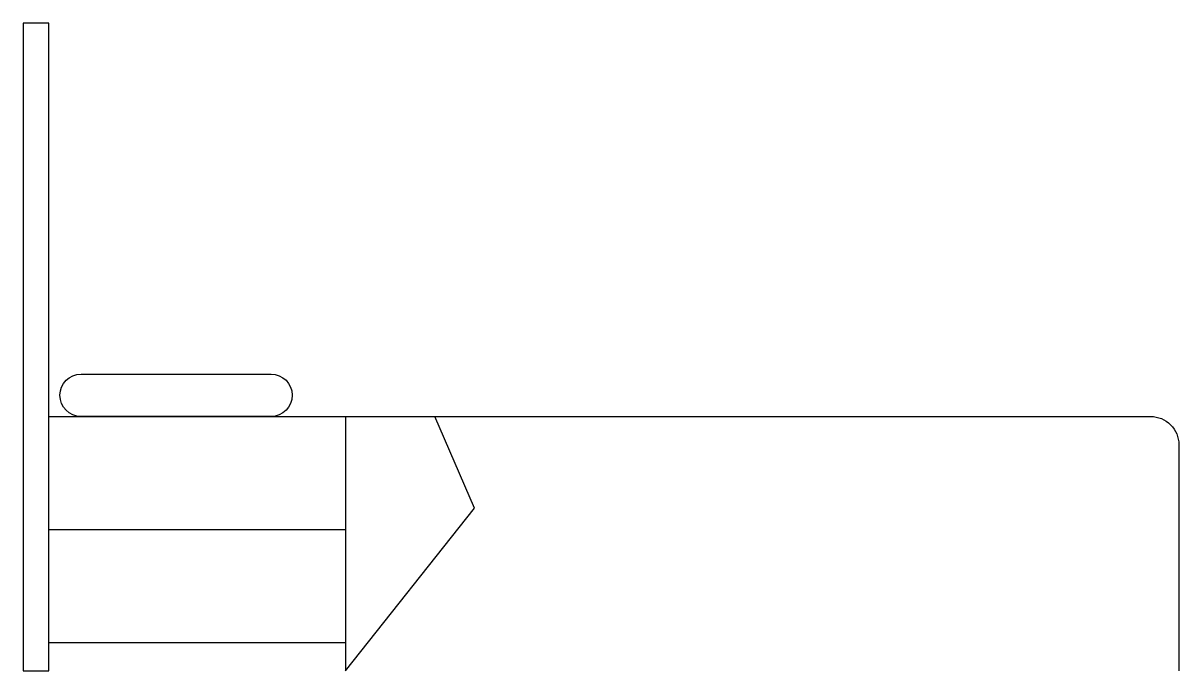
# Model space of a CAD drawing. Extents: x 103.71 to 105.75, y 35.22 to 36.37.
import ezdxf

# ---------------------------------------------------------------- set-up
doc = ezdxf.new("R2010")
doc.units = 0
doc.header["$MEASUREMENT"] = 0
doc.layers.get('0').update_dxf_attribs({"linetype": 'CONTINUOUS'})

msp = doc.modelspace()

# ---------------------------------------------------------------- linework, layer by layer
for p, q in [((103.7547, 35.4198), (103.7547, 35.6698)), ((103.7547, 35.4698), (104.2796, 35.4698)), ((103.7547, 35.2698), (104.2796, 35.2698))]:
    msp.add_line(p, q)
msp.add_lwpolyline([(103.7547, 35.2198), (103.7547, 36.3655), (103.7092, 36.3655), (103.7092, 35.2198)], close=True)
msp.add_lwpolyline([(103.8118, 35.7448), (104.1476, 35.7448, -1), (104.1476, 35.6698), (103.8118, 35.6698, -1)], format="xyb", close=True)
msp.add_lwpolyline([(103.7547, 35.6698), (105.703, 35.6698, -0.414214), (105.753, 35.6198), (105.753, 35.2198)], format="xyb")
msp.add_lwpolyline([(104.2796, 35.6698), (104.2796, 35.2198), (104.5074, 35.5075), (104.4372, 35.6698)])

doc.saveas('drawing.dxf')
